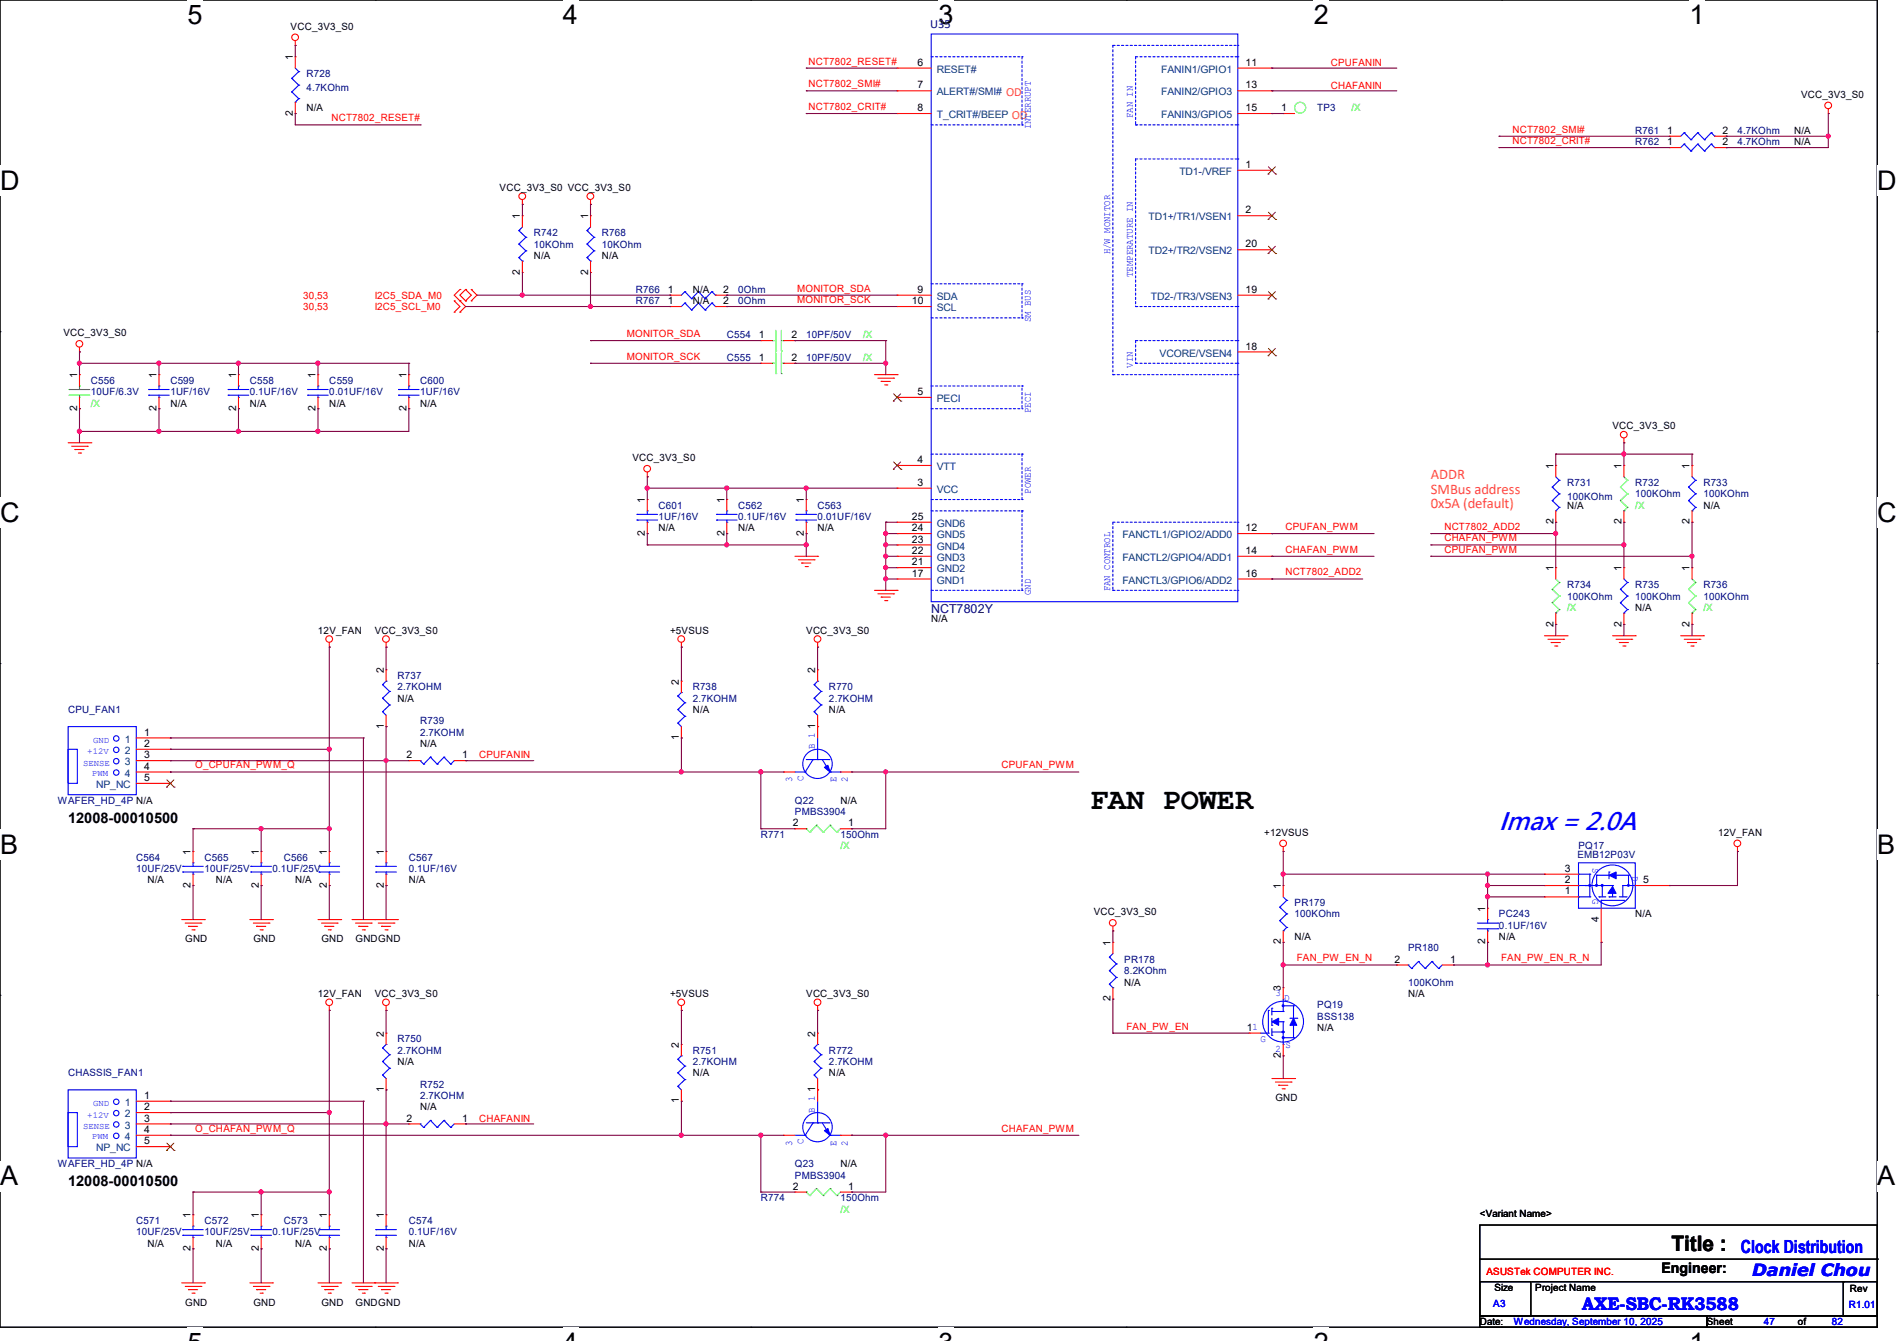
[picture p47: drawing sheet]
<svg xmlns="http://www.w3.org/2000/svg" width="297mm" height="210mm" viewBox="0 0 297 210" stroke-linecap="round" stroke-linejoin="round" font-family="sans-serif">
<defs><g id="words">
<text font-size="4.8" x="170.7" y="126.7">FAN POWER</text>
<g font-size="4.2">
<text x="29.4" y="3.8">5</text>
<text x="88.1" y="3.8">4</text>
<text x="146.9" y="3.8">3</text>
<text x="205.7" y="3.8">2</text>
<text x="264.5" y="3.8">1</text>
<text x="0" y="29.8">D</text>
<text x="293.9" y="29.8">D</text>
<text x="0" y="81.7">C</text>
<text x="293.9" y="81.7">C</text>
<text x="0" y="133.7">B</text>
<text x="293.9" y="133.7">B</text>
<text x="0" y="185.6">A</text>
<text x="293.9" y="185.6">A</text>
</g>
<text font-size="3.9" fill="#00f" x="234.7" y="130">Imax = 2.0A</text>
<text font-size="3.3" x="261.7" y="195.9">Title :</text>
<g font-size="2.8" fill="#00f">
<text x="272.6" y="196.3">Clock Distribution</text>
<text x="247.7" y="205.2">AXE-SBC-RK3588</text>
</g>
<text font-size="2.6" fill="#00f" x="274.4" y="199.8">Daniel Chou</text>
<g font-size="2.3" fill="#ff8000">
<text x="224" y="75.1">ADDR</text>
<text x="224" y="77.3">SMBus address</text>
<text x="224" y="79.6">0x5A (default)</text>
</g>
<g font-size="2.3">
<text x="10.7" y="128.9">12008-00010500</text>
<text x="10.7" y="185.8">12008-00010500</text>
<text x="260.1" y="199.3">Engineer:</text>
</g>
<g font-size="1.9" fill="#000080">
<text x="145.6" y="4.4">U35</text>
<text x="145.8" y="96">NCT7802Y</text>
</g>
<g font-size="1.9" fill="#ff8000">
<text x="157.5" y="15">OD</text>
<text x="158.4" y="18.6">OD</text>
</g>
<g font-size="1.6">
<text x="45.5" y="4.7">VCC_3V3_S0</text>
<text x="45.8" y="9.4" transform="rotate(-90 45.8 9.4)">1</text>
<text x="143.7" y="10.3">6</text>
<text x="195" y="10.3">11</text>
<text x="48" y="17.4">N/A</text>
<text x="143.7" y="13.8">7</text>
<text x="143.7" y="17.4">8</text>
<text x="195" y="13.8">13</text>
<text x="195" y="17.4">15</text>
<text x="200.6" y="17.4">1</text>
<text x="282" y="15.3">VCC_3V3_S0</text>
<text x="45.8" y="18.1" transform="rotate(-90 45.8 18.1)">2</text>
<text x="261" y="21">1</text>
<text x="261" y="22.7">1</text>
<text x="269.7" y="21">2</text>
<text x="269.7" y="22.7">2</text>
<text x="280.9" y="21">N/A</text>
<text x="280.9" y="22.8">N/A</text>
<text x="78.2" y="29.9">VCC_3V3_S0 VCC_3V3_S0</text>
<text x="195" y="26.3">1</text>
<text x="81.4" y="34.3" transform="rotate(-90 81.4 34.3)">1</text>
<text x="92.1" y="34.3" transform="rotate(-90 92.1 34.3)">1</text>
<text x="195" y="33.4">2</text>
<text x="83.6" y="40.6">N/A</text>
<text x="94.2" y="40.6">N/A</text>
<text x="195" y="38.7">20</text>
<text x="81.4" y="43" transform="rotate(-90 81.4 43)">2</text>
<text x="92.1" y="43" transform="rotate(-90 92.1 43)">2</text>
<text x="104.6" y="47.6">1</text>
<text x="104.6" y="45.8">1</text>
<text x="108.5" y="47.7">N/A</text>
<text x="108.5" y="45.9">N/A</text>
<text x="113.2" y="47.6">2</text>
<text x="113.2" y="45.8">2</text>
<text x="142.8" y="47.6">10</text>
<text x="143.7" y="45.8">9</text>
<text x="195" y="45.8">19</text>
<text x="9.9" y="52.7">VCC_3V3_S0</text>
<text x="118.8" y="53">1</text>
<text x="123.9" y="53">2</text>
<text x="12.1" y="59.2" transform="rotate(-90 12.1 59.2)">1</text>
<text x="24.5" y="59.2" transform="rotate(-90 24.5 59.2)">1</text>
<text x="37" y="59.2" transform="rotate(-90 37 59.2)">1</text>
<text x="49.4" y="59.2" transform="rotate(-90 49.4 59.2)">1</text>
<text x="63.6" y="59.2" transform="rotate(-90 63.6 59.2)">1</text>
<text x="118.8" y="56.5">1</text>
<text x="123.9" y="56.5">2</text>
<text x="195" y="54.7">18</text>
<text x="12.1" y="64.3" transform="rotate(-90 12.1 64.3)">2</text>
<text x="24.5" y="64.3" transform="rotate(-90 24.5 64.3)">2</text>
<text x="26.7" y="63.7">N/A</text>
<text x="37" y="64.3" transform="rotate(-90 37 64.3)">2</text>
<text x="39.1" y="63.7">N/A</text>
<text x="49.4" y="64.3" transform="rotate(-90 49.4 64.3)">2</text>
<text x="51.6" y="63.7">N/A</text>
<text x="63.6" y="64.3" transform="rotate(-90 63.6 64.3)">2</text>
<text x="65.8" y="63.7">N/A</text>
<text x="143.7" y="61.8">5</text>
<text x="252.5" y="67.2">VCC_3V3_S0</text>
<text x="99" y="72.2">VCC_3V3_S0</text>
<text x="143.7" y="76.1">3</text>
<text x="143.7" y="72.5">4</text>
<text x="243.2" y="73.4" transform="rotate(-90 243.2 73.4)">1</text>
<text x="253.9" y="73.4" transform="rotate(-90 253.9 73.4)">1</text>
<text x="264.5" y="73.4" transform="rotate(-90 264.5 73.4)">1</text>
<text x="101" y="83.9" transform="rotate(-90 101 83.9)">2</text>
<text x="101" y="78.8" transform="rotate(-90 101 78.8)">1</text>
<text x="103.1" y="83.2">N/A</text>
<text x="113.4" y="83.9" transform="rotate(-90 113.4 83.9)">2</text>
<text x="113.4" y="78.8" transform="rotate(-90 113.4 78.8)">1</text>
<text x="115.6" y="83.2">N/A</text>
<text x="125.9" y="83.9" transform="rotate(-90 125.9 83.9)">2</text>
<text x="125.9" y="78.8" transform="rotate(-90 125.9 78.8)">1</text>
<text x="128" y="83.2">N/A</text>
<text x="142.8" y="81.4">25</text>
<text x="142.8" y="83.2">24</text>
<text x="195" y="83.2">12</text>
<text x="243.2" y="82.1" transform="rotate(-90 243.2 82.1)">2</text>
<text x="245.4" y="79.7">N/A</text>
<text x="253.9" y="82.1" transform="rotate(-90 253.9 82.1)">2</text>
<text x="264.5" y="82.1" transform="rotate(-90 264.5 82.1)">2</text>
<text x="266.7" y="79.7">N/A</text>
<text x="142.8" y="88.5">21</text>
<text x="142.8" y="85">23</text>
<text x="142.8" y="86.7">22</text>
<text x="195" y="86.7">14</text>
<text x="243.2" y="89.4" transform="rotate(-90 243.2 89.4)">1</text>
<text x="253.9" y="89.4" transform="rotate(-90 253.9 89.4)">1</text>
<text x="264.5" y="89.4" transform="rotate(-90 264.5 89.4)">1</text>
<text x="142.8" y="90.3">17</text>
<text x="195" y="90.3">16</text>
<text x="256" y="95.7">N/A</text>
<text x="49.8" y="99.2">12V_FAN</text>
<text x="58.7" y="99.2">VCC_3V3_S0</text>
<text x="104.9" y="99.2">+5VSUS</text>
<text x="126.2" y="99.2">VCC_3V3_S0</text>
<text x="145.8" y="97.4">N/A</text>
<text x="243.2" y="98.1" transform="rotate(-90 243.2 98.1)">2</text>
<text x="253.9" y="98.1" transform="rotate(-90 253.9 98.1)">2</text>
<text x="264.5" y="98.1" transform="rotate(-90 264.5 98.1)">2</text>
<text x="60.1" y="105.5" transform="rotate(-90 60.1 105.5)">2</text>
<text x="106.3" y="107.2" transform="rotate(-90 106.3 107.2)">2</text>
<text x="127.6" y="105.5" transform="rotate(-90 127.6 105.5)">2</text>
<text x="62.2" y="109.9">N/A</text>
<text x="108.5" y="111.7">N/A</text>
<text x="129.8" y="111.7">N/A</text>
<text x="22.6" y="115.2">1</text>
<text x="22.6" y="117">2</text>
<text x="22.6" y="118.7">3</text>
<text x="60.1" y="114.1" transform="rotate(-90 60.1 114.1)">1</text>
<text x="63.7" y="118.7">2</text>
<text x="65.8" y="117">N/A</text>
<text x="72.3" y="118.7">1</text>
<text x="106.3" y="115.9" transform="rotate(-90 106.3 115.9)">1</text>
<text x="127.6" y="114.1" transform="rotate(-90 127.6 114.1)">1</text>
<text x="22.6" y="120.5">4</text>
<text x="22.6" y="122.3">5</text>
<text x="131.6" y="125.9">N/A</text>
<text x="124.1" y="129.4">2</text>
<text x="132.8" y="129.4">1</text>
<text x="197.9" y="130.9">+12VSUS</text>
<text x="269" y="130.9">12V_FAN</text>
<text x="29.8" y="133.9" transform="rotate(-90 29.8 133.9)">1</text>
<text x="40.5" y="133.9" transform="rotate(-90 40.5 133.9)">1</text>
<text x="51.2" y="133.9" transform="rotate(-90 51.2 133.9)">1</text>
<text x="60.1" y="133.9" transform="rotate(-90 60.1 133.9)">1</text>
<text x="245" y="136.5">3</text>
<text x="23.1" y="138.3">N/A</text>
<text x="29.8" y="139" transform="rotate(-90 29.8 139)">2</text>
<text x="33.8" y="138.3">N/A</text>
<text x="40.5" y="139" transform="rotate(-90 40.5 139)">2</text>
<text x="46.2" y="138.3">N/A</text>
<text x="51.2" y="139" transform="rotate(-90 51.2 139)">2</text>
<text x="60.1" y="139" transform="rotate(-90 60.1 139)">2</text>
<text x="64" y="138.3">N/A</text>
<text x="171.2" y="143.3">VCC_3V3_S0</text>
<text x="200.5" y="139.2" transform="rotate(-90 200.5 139.2)">1</text>
<text x="232.5" y="142.8" transform="rotate(-90 232.5 142.8)">1</text>
<text x="245" y="140.1">1</text>
<text x="245" y="138.3">2</text>
<text x="256" y="143.7">N/A</text>
<text x="257.3" y="138.3">5</text>
<text x="29" y="147.6">GND</text>
<text x="39.7" y="147.6">GND</text>
<text x="50.3" y="147.6">GND</text>
<text x="55.7" y="147.6">GNDGND</text>
<text x="173.9" y="148.1" transform="rotate(-90 173.9 148.1)">1</text>
<text x="200.5" y="147.9" transform="rotate(-90 200.5 147.9)">2</text>
<text x="202.7" y="147.2">N/A</text>
<text x="232.5" y="147.9" transform="rotate(-90 232.5 147.9)">2</text>
<text x="234.7" y="147.2">N/A</text>
<text x="250.3" y="144.4" transform="rotate(-90 250.3 144.4)">4</text>
<text x="176" y="154.3">N/A</text>
<text x="200.5" y="155.2" transform="rotate(-90 200.5 155.2)">3</text>
<text x="218.4" y="150.8">2</text>
<text x="227" y="150.8">1</text>
<text x="49.8" y="156.1">12V_FAN</text>
<text x="58.7" y="156.1">VCC_3V3_S0</text>
<text x="104.9" y="156.1">+5VSUS</text>
<text x="126.2" y="156.1">VCC_3V3_S0</text>
<text x="173.9" y="156.8" transform="rotate(-90 173.9 156.8)">2</text>
<text x="195.2" y="161.4">11</text>
<text x="206.2" y="161.5">N/A</text>
<text x="220.5" y="156.1">N/A</text>
<text x="60.1" y="162.3" transform="rotate(-90 60.1 162.3)">2</text>
<text x="62.2" y="166.8">N/A</text>
<text x="106.3" y="164.1" transform="rotate(-90 106.3 164.1)">2</text>
<text x="127.6" y="162.3" transform="rotate(-90 127.6 162.3)">2</text>
<text x="200.5" y="165.7" transform="rotate(-90 200.5 165.7)">2</text>
<text x="22.6" y="172.1">1</text>
<text x="22.6" y="173.9">2</text>
<text x="60.1" y="171" transform="rotate(-90 60.1 171)">1</text>
<text x="65.8" y="173.9">N/A</text>
<text x="106.3" y="172.8" transform="rotate(-90 106.3 172.8)">1</text>
<text x="108.5" y="168.6">N/A</text>
<text x="127.6" y="171" transform="rotate(-90 127.6 171)">1</text>
<text x="129.8" y="168.6">N/A</text>
<text x="199.7" y="172.5">GND</text>
<text x="22.6" y="175.6">3</text>
<text x="22.6" y="177.4">4</text>
<text x="22.6" y="179.2">5</text>
<text x="63.7" y="175.6">2</text>
<text x="72.3" y="175.6">1</text>
<text x="131.6" y="182.8">N/A</text>
<text x="29.8" y="190.8" transform="rotate(-90 29.8 190.8)">1</text>
<text x="40.5" y="190.8" transform="rotate(-90 40.5 190.8)">1</text>
<text x="51.2" y="190.8" transform="rotate(-90 51.2 190.8)">1</text>
<text x="60.1" y="190.8" transform="rotate(-90 60.1 190.8)">1</text>
<text x="124.1" y="186.3">2</text>
<text x="132.8" y="186.3">1</text>
<text x="231.7" y="190.6">&lt;Variant Name&gt;</text>
<text x="23.1" y="195.2">N/A</text>
<text x="29.8" y="195.9" transform="rotate(-90 29.8 195.9)">2</text>
<text x="33.8" y="195.2">N/A</text>
<text x="40.5" y="195.9" transform="rotate(-90 40.5 195.9)">2</text>
<text x="46.2" y="195.2">N/A</text>
<text x="51.2" y="195.9" transform="rotate(-90 51.2 195.9)">2</text>
<text x="60.1" y="195.9" transform="rotate(-90 60.1 195.9)">2</text>
<text x="64" y="195.2">N/A</text>
<text x="234" y="202.2">Size</text>
<text x="240.4" y="202.2">Project Name</text>
<text x="289.6" y="202.3">Rev</text>
<text x="29" y="204.5">GND</text>
<text x="39.7" y="204.5">GND</text>
<text x="50.3" y="204.5">GND</text>
<text x="55.7" y="204.5">GNDGND</text>
<text x="231.7" y="207.5">Date:</text>
<text x="267.2" y="207.5">Sheet</text>
<text x="281.5" y="207.5">of</text>
</g>
<g font-size="1.6" fill="#f00">
<text x="126.6" y="10.1">NCT7802_RESET#</text>
<text x="208.4" y="10.3">CPUFANIN</text>
<text x="126.6" y="13.7">NCT7802_SMI#</text>
<text x="126.6" y="17.2">NCT7802_CRIT#</text>
<text x="208.4" y="13.9">CHAFANIN</text>
<text x="51.9" y="19">NCT7802_RESET#</text>
<text x="236.8" y="20.8">NCT7802_SMI#</text>
<text x="236.8" y="22.6">NCT7802_CRIT#</text>
<text x="47.5" y="46.8">30,53</text>
<text x="58.7" y="46.8">I2C5_SDA_M0</text>
<text x="124.8" y="45.7">MONITOR_SDA</text>
<text x="124.8" y="47.5">MONITOR_SCK</text>
<text x="47.5" y="48.6">30,53</text>
<text x="58.7" y="48.6">I2C5_SCL_M0</text>
<text x="98.1" y="52.8">MONITOR_SDA</text>
<text x="98.1" y="56.3">MONITOR_SCK</text>
<text x="201.3" y="83">CPUFAN_PWM</text>
<text x="226.1" y="83">NCT7802_ADD2</text>
<text x="201.3" y="86.6">CHAFAN_PWM</text>
<text x="226.1" y="84.8">CHAFAN_PWM</text>
<text x="226.1" y="86.6">CPUFAN_PWM</text>
<text x="201.3" y="90.1">NCT7802_ADD2</text>
<text x="75" y="118.8">CPUFANIN</text>
<text x="30.6" y="120.4">O_CPUFAN_PWM_Q</text>
<text x="156.8" y="120.4">CPUFAN_PWM</text>
<text x="203" y="150.6">FAN_PW_EN_N</text>
<text x="235" y="150.6">FAN_PW_EN_R_N</text>
<text x="176.4" y="161.2">FAN_PW_EN</text>
<text x="30.6" y="177.2">O_CHAFAN_PWM_Q</text>
<text x="75" y="175.7">CHAFANIN</text>
<text x="156.8" y="177.2">CHAFAN_PWM</text>
<text x="232.7" y="199.7">ASUSTek COMPUTER INC.</text>
</g>
<g font-size="1.6" fill="#004080">
<text x="146.7" y="11.4">RESET#</text>
<text x="181.8" y="11.4">FANIN1/GPIO1</text>
<text x="146.7" y="14.9">ALERT#/SMI#</text>
<text x="181.8" y="14.9">FANIN2/GPIO3</text>
<text x="146.7" y="18.5">T_CRIT#/BEEP</text>
<text x="181.8" y="18.5">FANIN3/GPIO5</text>
<text x="184.7" y="27.4">TD1-/VREF</text>
<text x="179.8" y="34.5">TD1+/TR1/VSEN1</text>
<text x="179.8" y="39.8">TD2+/TR2/VSEN2</text>
<text x="146.7" y="46.9">SDA</text>
<text x="180.2" y="46.9">TD2-/TR3/VSEN3</text>
<text x="146.7" y="48.7">SCL</text>
<text x="181.6" y="55.8">VCORE/VSEN4</text>
<text x="146.7" y="63">PECI</text>
<text x="146.7" y="77.2">VCC</text>
<text x="146.7" y="73.6">VTT</text>
<text x="146.7" y="82.5">GND6</text>
<text x="146.7" y="89.6">GND2</text>
<text x="146.7" y="84.3">GND5</text>
<text x="146.7" y="86.1">GND4</text>
<text x="146.7" y="87.8">GND3</text>
<text x="175.7" y="84.3">FANCTL1/GPIO2/ADD0</text>
<text x="175.7" y="87.8">FANCTL2/GPIO4/ADD1</text>
<text x="146.7" y="91.4">GND1</text>
<text x="175.7" y="91.4">FANCTL3/GPIO6/ADD2</text>
<text x="19.6" y="116.3">1</text>
<text x="19.6" y="118.1">2</text>
<text x="19.6" y="119.8">3</text>
<text x="15.1" y="123.4">NP_NC</text>
<text x="19.6" y="121.6">4</text>
<text x="19.6" y="173.2">1</text>
<text x="19.6" y="175">2</text>
<text x="19.6" y="176.7">3</text>
<text x="19.6" y="178.5">4</text>
<text x="15.1" y="180.3">NP_NC</text>
</g>
<g font-size="1.6" fill="#000080">
<text x="48" y="12.1">R728</text>
<text x="48" y="14.2">4.7KOhm</text>
<text x="206.2" y="17.4">TP3</text>
<text x="256" y="21">R761</text>
<text x="256" y="22.8">R762</text>
<text x="272" y="21">4.7KOhm</text>
<text x="272" y="22.8">4.7KOhm</text>
<text x="83.6" y="37">R742</text>
<text x="83.6" y="38.8">10KOhm</text>
<text x="94.2" y="37">R768</text>
<text x="94.2" y="38.8">10KOhm</text>
<text x="99.6" y="47.7">R767</text>
<text x="99.6" y="45.9">R766</text>
<text x="115.6" y="47.7">0Ohm</text>
<text x="115.6" y="45.9">0Ohm</text>
<text x="113.8" y="53">C554</text>
<text x="126.2" y="53">10PF/50V</text>
<text x="113.8" y="56.6">C555</text>
<text x="126.2" y="56.6">10PF/50V</text>
<text x="14.2" y="60.1">C556</text>
<text x="14.2" y="61.9">10UF/6.3V</text>
<text x="26.7" y="60.1">C599</text>
<text x="26.7" y="61.9">1UF/16V</text>
<text x="39.1" y="60.1">C558</text>
<text x="39.1" y="61.9">0.1UF/16V</text>
<text x="51.6" y="60.1">C559</text>
<text x="51.6" y="61.9">0.01UF/16V</text>
<text x="65.8" y="60.1">C600</text>
<text x="65.8" y="61.9">1UF/16V</text>
<text x="245.4" y="76.1">R731</text>
<text x="256" y="76.1">R732</text>
<text x="256" y="77.9">100KOhm</text>
<text x="266.7" y="76.1">R733</text>
<text x="266.7" y="77.9">100KOhm</text>
<text x="103.1" y="79.7">C601</text>
<text x="103.1" y="81.4">1UF/16V</text>
<text x="115.6" y="79.7">C562</text>
<text x="115.6" y="81.4">0.1UF/16V</text>
<text x="128" y="79.7">C563</text>
<text x="128" y="81.4">0.01UF/16V</text>
<text x="245.4" y="78.2">100KOhm</text>
<text x="245.4" y="92.1">R734</text>
<text x="245.4" y="93.9">100KOhm</text>
<text x="256" y="92.1">R735</text>
<text x="256" y="93.9">100KOhm</text>
<text x="266.7" y="92.1">R736</text>
<text x="266.7" y="93.9">100KOhm</text>
<text x="62.2" y="106.3">R737</text>
<text x="10.7" y="111.7">CPU_FAN1</text>
<text x="62.2" y="108.1">2.7KOHM</text>
<text x="65.8" y="113.5">R739</text>
<text x="108.5" y="108.1">R738</text>
<text x="108.5" y="109.9">2.7KOHM</text>
<text x="129.8" y="108.1">R770</text>
<text x="129.8" y="109.9">2.7KOHM</text>
<text x="65.8" y="115.2">2.7KOHM</text>
<text x="9.1" y="125.9">WAFER_HD_4P N/A</text>
<text x="124.5" y="125.9">Q22</text>
<text x="119.1" y="131.2">R771</text>
<text x="124.5" y="127.7">PMBS3904</text>
<text x="131.6" y="131.2">150Ohm</text>
<text x="21.3" y="134.8">C564</text>
<text x="21.3" y="136.6">10UF/25V</text>
<text x="32" y="134.8">C565</text>
<text x="32" y="136.6">10UF/25V</text>
<text x="42.7" y="136.6">0.1UF/25V</text>
<text x="44.4" y="134.8">C566</text>
<text x="64" y="134.8">C567</text>
<text x="64" y="136.6">0.1UF/16V</text>
<text x="247" y="134.4">EMB12P03V</text>
<text x="247.1" y="133">PQ17</text>
<text x="202.7" y="141.9">PR179</text>
<text x="202.7" y="143.7">100KOhm</text>
<text x="234.7" y="143.7">PC243</text>
<text x="220.5" y="149">PR180</text>
<text x="234.7" y="145.5">0.1UF/16V</text>
<text x="176" y="150.8">PR178</text>
<text x="176" y="152.6">8.2KOhm</text>
<text x="220.5" y="154.3">100KOhm</text>
<text x="206.2" y="157.9">PQ19</text>
<text x="206.2" y="159.7">BSS138</text>
<text x="62.2" y="163.2">R750</text>
<text x="62.2" y="165">2.7KOHM</text>
<text x="108.5" y="165">R751</text>
<text x="108.5" y="166.8">2.7KOHM</text>
<text x="129.8" y="165">R772</text>
<text x="129.8" y="166.8">2.7KOHM</text>
<text x="10.7" y="168.6">CHASSIS_FAN1</text>
<text x="65.8" y="170.3">R752</text>
<text x="65.8" y="172.1">2.7KOHM</text>
<text x="9.1" y="182.8">WAFER_HD_4P N/A</text>
<text x="124.5" y="182.8">Q23</text>
<text x="124.5" y="184.6">PMBS3904</text>
<text x="21.3" y="191.7">C571</text>
<text x="32" y="191.7">C572</text>
<text x="44.4" y="191.7">C573</text>
<text x="64" y="191.7">C574</text>
<text x="119.1" y="188.1">R774</text>
<text x="131.6" y="188.1">150Ohm</text>
<text x="21.3" y="193.5">10UF/25V</text>
<text x="32" y="193.5">10UF/25V</text>
<text x="42.7" y="193.5">0.1UF/25V</text>
<text x="64" y="193.5">0.1UF/16V</text>
</g>
<g font-size="1.6" fill="#0f0">
<text x="211.6" y="17.4">/X</text>
<text x="135.1" y="53">/X</text>
<text x="135.1" y="56.6">/X</text>
<text x="14.2" y="63.7">/X</text>
<text x="256" y="79.7">/X</text>
<text x="245.4" y="95.7">/X</text>
<text x="266.7" y="95.7">/X</text>
<text x="131.6" y="133">/X</text>
<text x="131.6" y="189.9">/X</text>
</g>
<g font-size="1.6" fill="#00f">
<text x="161.4" y="20.3" transform="rotate(-90 161.4 20.3)">INTERRUPT</text>
<text x="177.4" y="18.5" transform="rotate(-90 177.4 18.5)">FAN IN</text>
<text x="173.8" y="39.8" transform="rotate(-90 173.8 39.8)">H/W MONITOR</text>
<text x="177.4" y="43.4" transform="rotate(-90 177.4 43.4)">TEMPERATURE IN</text>
<text x="161.4" y="50.5" transform="rotate(-90 161.4 50.5)">SM BUS</text>
<text x="177.4" y="57.6" transform="rotate(-90 177.4 57.6)">VIN</text>
<text x="161.4" y="64.7" transform="rotate(-90 161.4 64.7)">PECI</text>
<text x="161.4" y="77.3" transform="rotate(-90 161.4 77.3)">POWER</text>
<text x="161.4" y="93.2" transform="rotate(-90 161.4 93.2)">GND</text>
<text x="173.8" y="92.6" transform="rotate(-90 173.8 92.6)">FAN CONTROL</text>
<text x="127.6" y="117.3" transform="rotate(-90 127.6 117.3)">B 1</text>
<text x="124" y="122.5" transform="rotate(-90 124 122.5)">3</text>
<text x="125.8" y="122.3" transform="rotate(-90 125.8 122.3)">C</text>
<text x="131" y="122.5" transform="rotate(-90 131 122.5)">E</text>
<text x="132.8" y="122.5" transform="rotate(-90 132.8 122.5)">2</text>
<text x="249.3" y="136" transform="rotate(90 249.3 136)">S</text>
<text x="255.6" y="137.2" transform="rotate(90 255.6 137.2)">D</text>
<text x="249.3" y="140.8" transform="rotate(90 249.3 140.8)">G</text>
<text x="199.7" y="155.9">3</text>
<text x="201.1" y="156.8">D</text>
<text x="197.4" y="163.2">G</text>
<text x="199.7" y="164.8">2</text>
<text x="201.2" y="164.1">S</text>
<text x="124" y="179.4" transform="rotate(-90 124 179.4)">3</text>
<text x="125.8" y="179.2" transform="rotate(-90 125.8 179.2)">C</text>
<text x="127.6" y="174.2" transform="rotate(-90 127.6 174.2)">B 1</text>
<text x="131" y="179.4" transform="rotate(-90 131 179.4)">E</text>
<text x="132.8" y="179.4" transform="rotate(-90 132.8 179.4)">2</text>
<text x="233.8" y="204.7">A3</text>
<text x="237" y="207.5">Wednesday, September 10, 2025</text>
<text x="276.1" y="207.5">47</text>
<text x="286.8" y="207.5">82</text>
<text x="289.5" y="204.8">R1.01</text>
</g>
<g font-size="1.4" fill="#00f">
<text x="13" y="119.9">SENSE</text>
<text x="13.7" y="118.2">+12V</text>
<text x="14.6" y="116.4">GND</text>
<text x="14.4" y="121.5">PWM</text>
<text x="14.6" y="173.3">GND</text>
<text x="13" y="176.8">SENSE</text>
<text x="13.7" y="175">+12V</text>
<text x="14.4" y="178.4">PWM</text>
</g>
</g></defs>
<path d="M0 0h293.9v207.9h-293.9z" fill="none" stroke="#000" stroke-width=".17"/>
<g fill="#fff">
<path d="M29.4 0h2.3v4.7h-2.3z"/>
<path d="M29.4 207.9h2.3v2.1h-2.3z"/>
</g>
<path d="M58.8 0h.1M58.8 207.9h.1" fill="none" stroke="#000" stroke-width=".17"/>
<g fill="#fff">
<path d="M88.1 0h2.4v4.7h-2.4z"/>
<path d="M88.1 207.9h2.4v2.1h-2.4z"/>
</g>
<path d="M117.6 0h.1M117.6 207.9h.1" fill="none" stroke="#000" stroke-width=".17"/>
<g fill="#fff">
<path d="M146.9 0h2.4v4.7h-2.4z"/>
<path d="M146.9 207.9h2.4v2.1h-2.4z"/>
</g>
<path d="M176.3 0h.1M176.3 207.9h.1" fill="none" stroke="#000" stroke-width=".17"/>
<g fill="#fff">
<path d="M205.7 0h2.4v4.7h-2.4z"/>
<path d="M205.7 207.9h2.4v2.1h-2.4z"/>
</g>
<path d="M235.1 0h.1M235.1 207.9h.1" fill="none" stroke="#000" stroke-width=".17"/>
<g fill="#fff">
<path d="M264.5 0h2.4v4.7h-2.4z"/>
<path d="M264.5 207.9h2.4v2.1h-2.4z"/>
<path d="M0 26h3v4.7h-3z"/>
<path d="M293.9 26h3.1v4.7h-3.1z"/>
<path d="M0 77.9h3v4.7h-3z"/>
<path d="M293.9 77.9h3.1v4.7h-3.1z"/>
</g>
<path d="M0 51.9h.1M293.9 51.9h.1" fill="none" stroke="#000" stroke-width=".17"/>
<g fill="#fff">
<path d="M0 129.9h2.8v4.7h-2.8z"/>
<path d="M293.9 129.9h2.9v4.7h-2.9z"/>
</g>
<path d="M0 103.9h.1M293.9 103.9h.1" fill="none" stroke="#000" stroke-width=".17"/>
<g fill="#fff">
<path d="M0 181.8h2.8v4.8h-2.8z"/>
<path d="M293.8 181.8h3v4.8h-3z"/>
</g>
<path d="M0 155.9h.1M293.9 155.9h.1M231.7 191.9h62.2v14.2h-62.2zM231.7 197.2h62.2M293.9 197.2h.1M231.7 200.7h8v5.4h-8zM231.7 206.1h35.6v1.8h-35.6zM239.9 200.7h48.7M267.3 206.1h26.6v1.8h-26.6zM288.6 200.7h5.3v5.4h-5.3zM288.6 200.7h.1" fill="none" stroke="#000" stroke-width=".17"/>
<g fill="none" stroke="#f00" stroke-width=".17">
<path d="M46.2 7.1h.1M46.2 8.9h.1M46.2 17.8h.1M46.2 6.4v.7M46.2 8.9v1.8M46.2 16v1.8M140.5 10.7h.1M140.5 14.2h.1M140.5 17.8h.1M140.5 17.8h5.3M140.5 10.7h5.3M140.5 14.2h5.3"/>
<path d="M193.8 17.8h5.3M193.8 10.7h5.3M193.8 14.2h5.3M199.1 10.7h.1M199.1 14.2h.1M199.1 17.8h.1M200.9 17.8h.1M200.9 17.8h1.8M286.3 17.8h.1M286.3 17.1v.7M81.8 32h.1M81.8 33.8h.1"/>
<path d="M81.8 31.3v.7M81.8 33.8v1.8M92.5 32h.1M92.5 33.8h.1M92.5 31.3v.7M92.5 33.8v1.8M193.8 26.7h5.3M193.8 33.8h5.3M193.8 39.1h5.3M199.1 26.7h.1M199.1 33.8h.1M199.1 39.1h.1"/>
<path d="M261.4 21.3h.1M261.4 23.1h.1M261.4 21.3h1.7M261.4 23.1h1.7M268.5 21.3h1.8M268.5 23.1h1.8M270.3 21.3h.1M270.3 23.1h.1M12.4 55.1h.1M12.4 58.7h.1M12.4 54.4v.7M12.4 58.7v1.8"/>
<path d="M24.9 58.7h.1M24.9 58.7v1.8M37.3 58.7h.1M37.3 58.7v1.8M49.8 58.7h.1M49.8 58.7v1.8M64 58.7h.1M64 58.7v1.8M71.1 47.1h.1M71.1 48.9h.1M71.1 47.1l.9 .9-.9 .9M72 45.3h.1"/>
<path d="M72 47.1h.1M72 48.9h.1M72 45.3l-.9 .9 1.8 1.8-.9 .9M72.9 45.3h.1M72.9 47.1h.1M72.9 45.3l.9 .9-.9 .9M72.9 45.3l-.9 .9 .9 .9M73.8 47.1h.1M73.8 45.3h.1M73.8 45.3l.9 .9-.9 .9M81.8 42.7h.1M81.8 40.9v1.8"/>
<path d="M92.5 42.7h.1M92.5 40.9v1.8M104.9 48h.1M104.9 46.2h.1M104.9 48h1.8M104.9 46.2h1.8M112 48h1.8M112 46.2h1.8M113.8 48h.1M113.8 46.2h.1M119.1 53.3h.1M119.1 56.9h.1"/>
<path d="M119.1 53.3h1.8M119.1 56.9h1.8M122.7 53.3h1.8M122.7 56.9h1.8M124.5 53.3h.1M124.5 56.9h.1M136.9 58.7h3.6M137.5 59.2h2.4M138 59.7h.1M138 59.7h1.4M139.9 59.2h.1M140.5 58.7h.1"/>
<path d="M140.5 48h.1M140.5 46.2h.1M140.5 48h5.3M140.5 46.2h5.3M193.8 55.1h5.3M193.8 46.2h5.3M199.1 55.1h.1M199.1 46.2h.1M10.7 69.3h3.5M11.2 69.9h2.5M11.7 70.4h.1M11.7 70.4h1.5"/>
<path d="M12.3 71h.3M12.4 64h.1M12.4 62.2v1.8M12.6 71h.1M13.7 69.9h.1M14.2 69.3h.1M24.9 64h.1M24.9 62.2v1.8M37.3 64h.1M37.3 62.2v1.8M49.8 64h.1M49.8 62.2v1.8"/>
<path d="M64 64h.1M64 62.2v1.8M101.3 74.7h.1M101.3 78.2h.1M101.3 74v.7M101.3 78.2v1.8M113.8 78.2h.1M113.8 78.2v1.8M126.2 78.2h.1M126.2 78.2v1.8M138.5 60.3h.4M138.9 60.3h.1"/>
<path d="M140.5 76.5h.1M140.5 72.9h.1M140.5 62.2h.1M140.5 76.5h5.3M140.5 72.9h5.3M140.5 62.2h5.3M243.6 72.9h.1M243.6 72.9v1.8M254.3 69.3h.1M254.3 72.9h.1M254.3 68.6v.7M254.3 72.9v1.8"/>
<path d="M264.9 72.9h.1M264.9 72.9v1.8M101.3 83.6h.1M101.3 81.8v1.8M113.8 83.6h.1M113.8 81.8v1.8M124.5 87.1h3.5M125 87.7h2.5M125.5 88.2h.1M125.5 88.2h1.5M126.1 88.7h.3M126.2 83.6h.1"/>
<path d="M126.2 81.8v1.8M126.4 88.7h.1M127.5 87.7h.1M128 87.1h.1M136.9 92.5h3.6M137.5 93h2.4M138 93.5h.1M138 93.5h1.4M138.5 94.1h.4M138.9 94.1h.1M139.9 93h.1M140.5 92.5h.1"/>
<path d="M140.5 90.7h.1M140.5 88.9h.1M140.5 81.8h.1M140.5 83.6h.1M140.5 85.3h.1M140.5 87.1h.1M140.5 87.1h5.3M140.5 83.6h5.3M140.5 90.7h5.3M140.5 88.9h5.3M140.5 81.8h5.3M140.5 85.3h5.3"/>
<path d="M193.8 87.1h5.3M193.8 83.6h5.3M193.8 90.7h5.3M199.1 83.6h.1M199.1 87.1h.1M199.1 90.7h.1M241.8 99.6h3.6M243.6 88.9h.1M243.6 97.8h.1M243.6 81.8h.1M243.6 80v1.8M243.6 88.9v1.8"/>
<path d="M243.6 96v1.8M245.4 99.6h.1M252.5 99.6h3.5M254.3 88.9h.1M254.3 97.8h.1M254.3 81.8h.1M254.3 80v1.8M254.3 88.9v1.8M254.3 96v1.8M256 99.6h.1M263.1 99.6h3.6M264.9 81.8h.1"/>
<path d="M264.9 88.9h.1M264.9 97.8h.1M264.9 80v1.8M264.9 88.9v1.8M264.9 96v1.8M266.7 99.6h.1M21.3 119.1h5.4M21.3 115.6h5.4M21.3 117.3h5.4M26.7 115.6h.1M26.7 117.3h.1M26.7 119.1h.1"/>
<path d="M51.6 101.3h.1M51.6 100.6v.7M60.5 101.3h.1M60.5 113.8h.1M60.5 104.9h.1M60.5 100.6v.7M60.5 104.9v1.8M60.5 112v1.8M64 119.1h.1M64 119.1h1.8M71.1 119.1h1.8M72.9 119.1h.1"/>
<path d="M106.7 101.3h.1M106.7 115.6h.1M106.7 106.7h.1M106.7 100.6v.7M106.7 106.7v1.8M106.7 113.8v1.8M128 101.3h.1M128 113.8h.1M128 104.9h.1M128 100.6v.7M128 104.9v1.8M128 112v3.6"/>
<path d="M242.4 100.1h2.4M242.9 100.6h.1M242.9 100.6h1.4M243.4 101.2h.4M243.8 101.2h.1M244.8 100.1h.1M253 100.1h2.5M253.5 100.6h.1M253.5 100.6h1.5M254.1 101.2h.3M254.4 101.2h.1M255.5 100.1h.1"/>
<path d="M263.7 100.1h2.4M264.2 100.6h.1M264.2 100.6h1.4M264.8 101.2h.3M265.1 101.2h.1M266.1 100.1h.1M21.3 120.9h5.4M21.3 122.7h5.4M26.7 120.9h.1M26.7 122.7h.1M30.2 133.3h.1M30.2 138.7h.1"/>
<path d="M30.2 133.3v1.8M30.2 136.9v1.8M40.9 133.3h.1M40.9 138.7h.1M40.9 133.3v1.8M40.9 136.9v1.8M51.6 133.3h.1M51.6 138.7h.1M51.6 133.3v1.8M51.6 136.9v1.8M60.5 133.3h.1M60.5 138.7h.1"/>
<path d="M60.5 133.3v1.8M60.5 136.9v1.8M122.7 120.9h.1M122.7 120.9h1.8M124.5 129.8h.1M124.5 129.8h1.7M131.6 129.8h1.7M131.6 120.9h1.7M133.3 129.8h.1M133.3 120.9h.1M200.9 133.3h.1M200.9 138.7h.1"/>
<path d="M200.9 132.6v.7M200.9 138.7v1.8M241.8 138.7h.1M241.8 136.9h.1M241.8 138.7h5.3M241.8 136.9h5.3M256 138.7h5.4M261.4 138.7h.1M272 133.3h.1M272 132.6v.7M28.4 144h3.6M29 144.6h2.5"/>
<path d="M29.5 145.1h.1M29.5 145.1h1.4M30.1 145.6h.3M30.4 145.6h.1M31.5 144.6h.1M32 144h.1M39.1 144h3.6M39.7 144.6h2.4M40.2 145.1h.1M40.2 145.1h1.4M40.7 145.6h.4M41.1 145.6h.1"/>
<path d="M42.1 144.6h.1M42.7 144h.1M49.8 144h3.5M50.3 144.6h2.5M50.8 145.1h.1M50.8 145.1h1.5M51.4 145.6h.3M51.6 158.2h.1M51.6 157.5v.7M51.7 145.6h.1M52.8 144.6h.1M53.3 144h.1"/>
<path d="M55.1 144h7.1M55.7 144.6h2.4M56.2 145.1h.1M56.2 145.1h1.4M56.7 145.6h.4M57.1 145.6h.1M58.1 144.6h.1M58.7 144h.1M59.2 144.6h2.5M59.7 145.1h.1M59.7 145.1h1.5M60.3 145.6h.3"/>
<path d="M60.5 158.2h.1M60.5 157.5v.7M60.6 145.6h.1M61.7 144.6h.1M62.2 144h.1M106.7 158.2h.1M106.7 157.5v.7M128 158.2h.1M128 157.5v.7M174.2 145.8h.1M174.2 147.6h.1M174.2 156.5h.1"/>
<path d="M174.2 145.1v.7M174.2 147.6v1.8M174.2 154.7v1.8M200.9 147.6h.1M200.9 154.7h.1M200.9 145.8v1.8M200.9 154.7v1.8M218.7 151.1h.1M218.7 151.1h1.8M225.8 151.1h1.8M227.6 151.1h.1M232.9 142.2h.1"/>
<path d="M232.9 147.6h.1M232.9 142.2v1.8M232.9 145.8v1.8M241.8 140.5h.1M241.8 140.5h5.3M250.7 147.6h.1M250.7 142.2v5.4M21.3 176h5.4M21.3 177.8h5.4M21.3 172.5h5.4M21.3 174.2h5.4M21.3 179.6h5.4"/>
<path d="M26.7 172.5h.1M26.7 174.2h.1M26.7 176h.1M26.7 177.8h.1M26.7 179.6h.1M60.5 170.7h.1M60.5 161.8h.1M60.5 161.8v1.8M60.5 168.9v1.8M64 176h.1M64 176h1.8M71.1 176h1.8"/>
<path d="M72.9 176h.1M106.7 172.5h.1M106.7 163.6h.1M106.7 163.6v1.8M106.7 170.7v1.8M122.7 177.8h.1M122.7 177.8h1.8M128 170.7h.1M128 161.8h.1M128 161.8v1.8M128 168.9v3.6M131.6 177.8h1.7"/>
<path d="M133.3 177.8h.1M195.6 161.8h.1M195.6 161.8h1.8M199.1 168.9h3.6M199.7 169.5h2.4M200.2 170h.1M200.2 170h1.4M200.7 170.5h.4M200.9 165.4h.1M200.9 163.6v1.8M201.1 170.5h.1M202.1 169.5h.1"/>
<path d="M202.7 168.9h.1M30.2 190.2h.1M30.2 195.6h.1M30.2 190.2v1.8M30.2 193.8v1.8M40.9 190.2h.1M40.9 195.6h.1M40.9 190.2v1.8M40.9 193.8v1.8M51.6 190.2h.1M51.6 195.6h.1M51.6 190.2v1.8"/>
<path d="M51.6 193.8v1.8M60.5 190.2h.1M60.5 195.6h.1M60.5 190.2v1.8M60.5 193.8v1.8M124.5 186.7h.1M124.5 186.7h1.7M131.6 186.7h1.7M133.3 186.7h.1M28.4 200.9h3.6M29 201.5h2.5M29.5 202h.1"/>
<path d="M29.5 202h1.4M30.1 202.5h.3M30.4 202.5h.1M31.5 201.5h.1M32 200.9h.1M39.1 200.9h3.6M39.7 201.5h2.4M40.2 202h.1M40.2 202h1.4M40.7 202.5h.4M41.1 202.5h.1M42.1 201.5h.1"/>
<path d="M42.7 200.9h.1M49.8 200.9h3.5M50.3 201.5h2.5M50.8 202h.1M50.8 202h1.5M51.4 202.5h.3M51.7 202.5h.1M52.8 201.5h.1M53.3 200.9h.1M55.1 200.9h7.1M55.7 201.5h2.4M56.2 202h.1"/>
<path d="M56.2 202h1.4M56.7 202.5h.4M57.1 202.5h.1M58.1 201.5h.1M58.7 200.9h.1M59.2 201.5h2.5M59.7 202h.1M59.7 202h1.5M60.3 202.5h.3M60.6 202.5h.1M61.7 201.5h.1M62.2 200.9h.1"/>
<circle cx="46.2" cy="5.8" r=".52"/>
<circle cx="286.2" cy="16.5" r=".52"/>
<circle cx="81.8" cy="30.7" r=".52"/>
<circle cx="92.4" cy="30.7" r=".52"/>
<circle cx="12.4" cy="53.8" r=".52"/>
<circle cx="101.3" cy="73.4" r=".52"/>
<circle cx="254.2" cy="68.1" r=".52"/>
<circle cx="51.6" cy="100.1" r=".52"/>
<circle cx="60.4" cy="100.1" r=".52"/>
<circle cx="106.7" cy="100.1" r=".52"/>
<circle cx="128" cy="100.1" r=".52"/>
<circle cx="200.9" cy="132.1" r=".52"/>
<circle cx="272" cy="132.1" r=".52"/>
<circle cx="51.6" cy="157" r=".52"/>
<circle cx="60.4" cy="157" r=".52"/>
<circle cx="106.7" cy="157" r=".52"/>
<circle cx="128" cy="157" r=".52"/>
<circle cx="174.2" cy="144.5" r=".52"/>
</g>
<g fill="none" stroke="#0f0" stroke-width=".17">
<path d="M120.9 53.3h.1M120.9 56.9h.1M120.9 53.3h.6M120.9 56.9h.6M121.5 54.9h.1M121.5 58.5h.1M121.5 51.7v3.2M121.5 55.3v3.2M122.3 54.9h.1M122.3 58.5h.1M122.3 51.7v3.2M122.3 55.3v3.2"/>
<path d="M122.3 53.3h.4M122.3 56.9h.4M122.7 53.3h.1M122.7 56.9h.1M10.8 61h.1M10.8 61.9h.1M10.8 61h3.3M10.8 61.9h3.3M12.4 60.5h.1M12.4 62.2h.1M12.4 60.5v.5M12.4 61.9v.3"/>
<path d="M253.7 78.4h.1M253.7 76.3h.1M253.7 78.4l1.1 1.1M253.7 76.3l1.1 1M254.3 74.7l.5 .5M254.8 79.5h.1M254.8 75.2h.1M254.8 77.3h.1M254.8 79.5l-.5 .5M254.8 77.3l-1.1 1.1M254.8 75.2l-1.1 1.1M243 94.4h.1"/>
<path d="M243 92.3h.1M243 94.4l1.1 1.1M243 92.3l1.1 1M243.6 96h.1M243.6 90.7l.5 .5M244.1 95.5h.1M244.1 91.2h.1M244.1 93.3h.1M244.1 95.5l-.5 .5M244.1 93.3l-1.1 1.1M244.1 91.2l-1.1 1.1M254.3 80h.1"/>
<path d="M264.4 94.4h.1M264.4 92.3h.1M264.4 94.4l1.1 1.1M264.4 92.3l1.1 1M264.9 96h.1M264.9 90.7l.6 .5M265.5 95.5h.1M265.5 91.2h.1M265.5 93.3h.1M265.5 95.5l-.6 .5M265.5 93.3l-1.1 1.1M265.5 91.2l-1.1 1.1"/>
<path d="M126.2 129.8h.1M126.2 129.8l.6 .5M126.8 130.3h.1M127.8 129.2h.1M127.8 129.2l1.1 1.1M127.8 129.2l-1 1.1M128.9 130.3h.1M130 129.2h.1M130 129.2l1 1.1M130 129.2l-1.1 1.1M131 130.3h.1M131.6 129.8l-.6 .5"/>
<path d="M126.2 186.7h.1M126.2 186.7l.6 .5M126.8 187.2h.1M127.8 186.1h.1M127.8 186.1l1.1 1.1M127.8 186.1l-1 1.1M128.9 187.2h.1M130 186.1h.1M130 186.1l1 1.1M130 186.1l-1.1 1.1M131 187.2h.1M131.6 186.7l-.6 .5"/>
<circle cx="203.6" cy="16.9" r=".86"/>
</g>
<g fill="none" stroke="#00f" stroke-width=".17">
<path d="M45.7 14.4h.1M45.7 12.3h.1M45.7 14.4l1.1 1.1M45.7 12.3l1.1 1M46.2 16h.1M46.2 10.7l.6 .5M46.8 15.5h.1M46.8 11.2h.1M46.8 13.3h.1M46.8 15.5l-.6 .5M46.8 13.3l-1.1 1.1M46.8 11.2l-1.1 1.1"/>
<path d="M145.8 5.3h48v88.9h-48zM81.2 36.1h.1M81.2 38.2h.1M81.2 38.2l1.1 1.1M81.2 36.1l1.1 1.1M81.8 35.6l-.6 .5M82.3 39.3h.1M82.3 37.2h.1M82.3 39.3l-1.1 1M82.3 37.2l-1.1 1M91.9 36.1h.1M91.9 38.2h.1"/>
<path d="M91.9 38.2l1.1 1.1M91.9 36.1l1.1 1.1M92.5 35.6l-.6 .5M93 39.3h.1M93 37.2h.1M93 39.3l-1.1 1M93 37.2l-1.1 1M263.7 20.8h.1M263.7 22.6h.1M263.7 20.8l1.1 1.1M263.7 20.8l-.6 .5M263.7 22.6l1.1 1.1"/>
<path d="M263.7 22.6l-.6 .5M264.8 21.9h.1M264.8 23.7h.1M265.8 20.8h.1M265.8 22.6h.1M265.8 20.8l1.1 1.1M265.8 20.8l-1 1.1M265.8 22.6l1.1 1.1M265.8 22.6l-1 1.1M266.9 21.9h.1M266.9 23.7h.1M267.9 20.8h.1"/>
<path d="M267.9 22.6h.1M267.9 20.8l.6 .5M267.9 20.8l-1 1.1M267.9 22.6l.6 .5M267.9 22.6l-1 1.1M268.5 21.3h.1M268.5 23.1h.1M81.2 40.3h.1M81.2 40.3l.6 .6M81.8 40.9h.1M91.9 40.3h.1M91.9 40.3l.6 .6"/>
<path d="M92.5 40.9h.1M107.2 47.5h.1M107.2 45.7h.1M107.2 47.5l1.1 1.1M107.2 47.5l-.5 .5M107.2 45.7l1.1 1.1M107.2 45.7l-.5 .5M108.3 48.6h.1M108.3 46.8h.1M109.3 47.5h.1M109.3 45.7h.1M109.3 47.5l1.1 1.1"/>
<path d="M109.3 47.5l-1 1.1M109.3 45.7l1.1 1.1M109.3 45.7l-1 1.1M110.4 48.6h.1M110.4 46.8h.1M111.5 47.5h.1M111.5 45.7h.1M111.5 47.5l.5 .5M111.5 47.5l-1.1 1.1M111.5 45.7l.5 .5M111.5 45.7l-1.1 1.1M112 48h.1"/>
<path d="M112 46.2h.1M23.3 61h.1M23.3 61.9h.1M23.3 61h3.2M23.3 61.9h3.2M24.9 60.5h.1M24.9 62.2h.1M24.9 60.5v.5M24.9 61.9v.3M35.7 61h.1M35.7 61.9h.1M35.7 61h3.2"/>
<path d="M35.7 61.9h3.2M37.3 60.5h.1M37.3 62.2h.1M37.3 60.5v.5M37.3 61.9v.3M48.2 61h.1M48.2 61.9h.1M48.2 61h3.2M48.2 61.9h3.2M49.8 60.5h.1M49.8 62.2h.1M49.8 60.5v.5"/>
<path d="M49.8 61.9v.3M62.4 61h.1M62.4 61.9h.1M62.4 61h3.2M62.4 61.9h3.2M64 60.5h.1M64 62.2h.1M64 60.5v.5M64 61.9v.3M243 78.4h.1M243 76.3h.1M243 78.4l1.1 1.1"/>
<path d="M243 76.3l1.1 1M243.6 74.7l.5 .5M244.1 79.5h.1M244.1 75.2h.1M244.1 77.3h.1M244.1 79.5l-.5 .5M244.1 77.3l-1.1 1.1M244.1 75.2l-1.1 1.1M264.4 78.4h.1M264.4 76.3h.1M264.4 78.4l1.1 1.1M264.4 76.3l1.1 1"/>
<path d="M264.9 74.7l.6 .5M265.5 79.5h.1M265.5 75.2h.1M265.5 77.3h.1M265.5 79.5l-.6 .5M265.5 77.3l-1.1 1.1M265.5 75.2l-1.1 1.1M99.7 80.6h.1M99.7 81.4h.1M99.7 80.6h3.3M99.7 81.4h3.3M101.3 80h.1"/>
<path d="M101.3 81.8h.1M101.3 80v.6M101.3 81.4v.4M112.2 80.6h.1M112.2 81.4h.1M112.2 80.6h3.2M112.2 81.4h3.2M113.8 80h.1M113.8 81.8h.1M113.8 80v.6M113.8 81.4v.4M124.6 80.6h.1"/>
<path d="M124.6 81.4h.1M124.6 80.6h3.2M124.6 81.4h3.2M126.2 80h.1M126.2 81.8h.1M126.2 80v.6M126.2 81.4v.4M243.6 80h.1M253.7 94.4h.1M253.7 92.3h.1M253.7 94.4l1.1 1.1M253.7 92.3l1.1 1"/>
<path d="M254.3 96h.1M254.3 90.7l.5 .5M254.8 95.5h.1M254.8 91.2h.1M254.8 93.3h.1M254.8 95.5l-.5 .5M254.8 93.3l-1.1 1.1M254.8 91.2l-1.1 1.1M264.9 80h.1M10.7 113.8h10.6v10.7h-10.6zM10.7 117.3h1.4v5.4h-1.4zM59.9 107.2h.1"/>
<path d="M59.9 111.5h.1M59.9 109.3h.1M59.9 107.2l1.1 1.1M59.9 111.5l.6 .5M59.9 109.3l1.1 1.1M60.5 106.7h.1M60.5 106.7l-.6 .5M61 108.3h.1M61 110.4h.1M61 108.3l-1.1 1M61 110.4l-1.1 1.1M65.8 119.1h.1"/>
<path d="M65.8 119.1l.5 .6M66.3 119.7h.1M67.4 118.6h.1M67.4 118.6l1.1 1.1M67.4 118.6l-1.1 1.1M68.5 119.7h.1M69.5 118.6h.1M69.5 118.6l1.1 1.1M69.5 118.6l-1 1.1M70.6 119.7h.1M71.1 119.1l-.5 .6M106.1 109h.1"/>
<path d="M106.1 113.2h.1M106.1 111.1h.1M106.1 109l1.1 1.1M106.1 113.2l.6 .6M106.1 111.1l1.1 1.1M106.7 108.5h.1M106.7 108.5l-.6 .5M107.2 110.1h.1M107.2 112.2h.1M107.2 110.1l-1.1 1M107.2 112.2l-1.1 1M126.2 119h3.6"/>
<path d="M127.3 119h.1M127.3 119l-1.2 1.9M127.5 107.2h.1M127.5 111.5h.1M127.5 109.3h.1M127.5 107.2l1.1 1.1M127.5 111.5l.5 .5M127.5 109.3l1.1 1.1M128 119h.1M128 106.7h.1M128 115.6v3.4M128 106.7l-.5 .5"/>
<path d="M128.6 108.3h.1M128.6 110.4h.1M128.6 108.3l-1.1 1M128.6 110.4l-1.1 1.1M128.7 119l1.3 1.9M129.8 119h.1M28.6 135.7h.1M28.6 136.6h.1M28.6 135.7h3.2M28.6 136.6h3.2M30.2 135.1h.1M30.2 136.9h.1"/>
<path d="M30.2 135.1v.6M30.2 136.6v.3M39.3 135.7h.1M39.3 136.6h.1M39.3 135.7h3.2M39.3 136.6h3.2M40.9 135.1h.1M40.9 136.9h.1M40.9 135.1v.6M40.9 136.6v.3M50 135.7h.1M50 136.6h.1"/>
<path d="M50 135.7h3.2M50 136.6h3.2M51.6 135.1h.1M51.6 136.9h.1M51.6 135.1v.6M51.6 136.6v.3M58.8 135.7h.1M58.8 136.6h.1M58.8 135.7h3.3M58.8 136.6h3.3M60.5 135.1h.1M60.5 136.9h.1"/>
<path d="M60.5 135.1v.6M60.5 136.6v.3M124.5 120.9h1.6M126.1 120.9h.1M130 120.9h.1M130 120.9h1.6M131.6 120.9h.1M247.1 135.1h8.9v7.1h-8.9zM247.1 138.7h.1M247.1 136.9h.1M247.1 138.7h5.4M247.1 136.9h1.8"/>
<path d="M248.2 138.7h.1M248.9 138.7h.1M248.9 136.9h.1M248.9 136.9v3.6M250 137.1h.1M250 138.7h.1M250 137.1h5M250 137.1v1.6M250.9 138.7h.1M250.9 138.7v1.8M251.9 136.6h.1M251.9 136.6v1"/>
<path d="M252.5 138.7h.1M252.5 138.7v1.8M254.1 138.7h.1M254.1 138.7v1.8M254.1 138.7h1.9M255 137.1h.1M255 137.1v1.6M256 138.7h.1M173.7 154.1h.1M173.7 149.9h.1M173.7 152h.1M173.7 154.1l.5 .6"/>
<path d="M173.7 152l1.1 1.1M173.7 149.9l1.1 1.1M174.2 154.7h.1M174.2 149.4l-.5 .5M174.8 153.1h.1M174.8 151h.1M174.8 153.1l-1.1 1M174.8 151l-1.1 1M198.6 158.2h.1M198.6 158.2v3.6M199.1 157.9h.1M199.1 157.9v1.1"/>
<path d="M199.1 159.5v1.1M199.1 158.4h1.8M200.4 144.2h.1M200.4 142.1h.1M200.4 144.2l1.1 1M200.4 142.1l1.1 1M200.9 145.8h.1M200.9 158.4h.1M200.9 156.5h.1M200.9 140.5l.6 .5M200.9 156.5v1.9M200.9 157.5h1.6"/>
<path d="M201.5 145.2h.1M201.5 141h.1M201.5 143.1h.1M201.5 145.2l-.6 .6M201.5 143.1l-1.1 1.1M201.5 141l-1.1 1.1M202 159.5h1M202.5 157.5h.1M202.5 157.5v5M203 159.5h.1M220.5 151.1h.1M220.5 151.1l.5 .6"/>
<path d="M221 151.7h.1M222.1 150.6h.1M222.1 150.6l1 1.1M222.1 150.6l-1.1 1.1M223.1 151.7h.1M224.2 150.6h.1M224.2 150.6l1.1 1.1M224.2 150.6l-1.1 1.1M225.3 151.7h.1M225.8 151.1l-.5 .6M231.3 144.6h3.2M231.3 145.5h3.2"/>
<path d="M232.9 144h.1M232.9 145.8h.1M232.9 144v.6M232.9 145.5v.3M234.5 144.6h.1M234.5 145.5h.1M247.1 140.5h.1M247.1 140.5h1.8M248.9 140.5h.1M250.4 140.5h.1M250.4 140.5h1M250.7 141h.1"/>
<path d="M250.7 141v1.2M250.7 141h3.6M251.9 140.5h.1M251.9 140.5h1.1M253.5 140.5h1.1M254.3 141h.1M254.6 140.5h.1M10.7 170.7h10.6v10.7h-10.6zM10.7 174.2h1.4v5.4h-1.4zM59.9 164.1h.1M59.9 168.4h.1M59.9 166.2h.1"/>
<path d="M59.9 164.1l1.1 1.1M59.9 168.4l.6 .5M59.9 166.2l1.1 1.1M60.5 163.6h.1M60.5 163.6l-.6 .5M61 165.2h.1M61 167.3h.1M61 165.2l-1.1 1M61 167.3l-1.1 1.1M65.8 176h.1M65.8 176l.5 .6M66.3 176.6h.1"/>
<path d="M67.4 175.5h.1M67.4 175.5l1.1 1.1M67.4 175.5l-1.1 1.1M68.5 176.6h.1M69.5 175.5h.1M69.5 175.5l1.1 1.1M69.5 175.5l-1 1.1M70.6 176.6h.1M71.1 176l-.5 .6M106.1 165.9h.1M106.1 170.1h.1M106.1 168h.1"/>
<path d="M106.1 165.9l1.1 1.1M106.1 170.1l.6 .6M106.1 168l1.1 1.1M106.7 165.4h.1M106.7 165.4l-.6 .5M107.2 167h.1M107.2 169.1h.1M107.2 167l-1.1 1M107.2 169.1l-1.1 1M124.5 177.8h1.6M126.1 177.8h.1M126.2 175.9h3.6"/>
<path d="M127.3 175.9h.1M127.3 175.9l-1.2 1.9M127.5 164.1h.1M127.5 168.4h.1M127.5 166.2h.1M127.5 164.1l1.1 1.1M127.5 168.4l.5 .5M127.5 166.2l1.1 1.1M128 163.6h.1M128 175.9h.1M128 172.5v3.4M128 163.6l-.5 .5"/>
<path d="M128.6 165.2h.1M128.6 167.3h.1M128.6 165.2l-1.1 1M128.6 167.3l-1.1 1.1M128.7 175.9l1.3 1.9M129.8 175.9h.1M130 177.8h.1M130 177.8h1.6M131.6 177.8h.1M197.4 161.8h1.2M198.6 161.8h.1M199.1 160.6h.1"/>
<path d="M199.1 162.1h.1M199.1 161.1v1M199.1 161.6h1.8M199.1 160h1.8M200.9 161.6h.1M200.9 163.6h.1M200.9 160h.1M200.9 162.5h.1M200.9 160v3.6M200.9 162.5h1.6M202.5 162.5h.1M28.6 192.6h.1"/>
<path d="M28.6 193.5h.1M28.6 192.6h3.2M28.6 193.5h3.2M30.2 192h.1M30.2 193.8h.1M30.2 192v.6M30.2 193.5v.3M39.3 192.6h.1M39.3 193.5h.1M39.3 192.6h3.2M39.3 193.5h3.2M40.9 192h.1"/>
<path d="M40.9 193.8h.1M40.9 192v.6M40.9 193.5v.3M50 192.6h.1M50 193.5h.1M50 192.6h3.2M50 193.5h3.2M51.6 192h.1M51.6 193.8h.1M51.6 192v.6M51.6 193.5v.3M58.8 192.6h.1"/>
<path d="M58.8 193.5h.1M58.8 192.6h3.3M58.8 193.5h3.3M60.5 192h.1M60.5 193.8h.1M60.5 192v.6M60.5 193.5v.3"/>
<circle cx="18.2" cy="115.7" r=".42"/>
<circle cx="18.2" cy="117.4" r=".42"/>
<circle cx="18.2" cy="119.2" r=".42"/>
<circle cx="128" cy="119.6" r="2.3"/>
<circle cx="18.2" cy="121" r=".42"/>
<circle cx="252.5" cy="138.7" r="3.2"/>
<circle cx="200.9" cy="160" r="3.2"/>
<circle cx="18.2" cy="174.3" r=".42"/>
<circle cx="18.2" cy="177.9" r=".42"/>
<circle cx="18.2" cy="172.6" r=".42"/>
<circle cx="18.2" cy="176.1" r=".42"/>
<circle cx="128" cy="176.5" r="2.3"/>
</g>
<g fill="#00f" stroke="#00f" stroke-width=".17">
<path d="M129.1 120.2l.5-.4 .4 1.1z"/>
<path d="M129.1 177.1l.5-.4 .4 1.1z"/>
<path d="M251.9 137.1l1.1-.5v1z" fill-rule="evenodd"/>
<path d="M252.5 138.9l.5 1h-1.2z" fill-rule="evenodd"/>
<path d="M202.5 159.5l.5 1.1h-1z" fill-rule="evenodd"/>
<path d="M199.1 160l1.1-.5v1.1z" fill-rule="evenodd"/>
<circle cx="255" cy="138.7" r=".15"/>
<circle cx="250.8" cy="138.7" r=".15"/>
<circle cx="250" cy="138.7" r=".15"/>
<circle cx="248.9" cy="138.7" r=".15"/>
<circle cx="200.9" cy="157.5" r=".15"/>
<circle cx="200.9" cy="161.6" r=".15"/>
<circle cx="200.9" cy="162.5" r=".15"/>
</g>
<g fill="none" stroke="#00f" stroke-width=".17" stroke-dasharray=".3">
<path d="M145.8 19.6h14.2M145.8 8.9h14.2M160 19.6h.1M160 8.9v10.7M160 8.9h.1M174.2 7.1v51.6M174.2 7.1h19.6M177.8 19.6h16M177.8 8.9h16M177.8 8.9v10.7M177.8 19.6h.1M193.8 19.6h.1"/>
<path d="M193.8 8.9h.1M193.8 7.1h.1M177.8 24.9h16M177.8 24.9v23.1M193.8 24.9h.1M145.8 49.8h14.2M145.8 44.4h14.2M160 49.8h.1M160 44.4v5.4M160 44.4h.1M174.2 58.7h.1M174.2 58.7h19.6"/>
<path d="M177.8 53.3v3.6M177.8 56.9h.1M177.8 56.9h16M177.8 48h16M177.8 53.3h16M177.8 48h.1M193.8 58.7h.1M193.8 56.9h.1M193.8 48h.1M193.8 53.3h.1M145.8 71.1h14.2M145.8 78.2h14.2"/>
<path d="M145.8 64h14.2M145.8 60.5h14.2M160 78.2v-7.1M160 71.1h.1M160 78.2h.1M160 63.8v-3.3M160 60.5h.1M160 64h.1M145.8 92.5h14.2M145.8 80h14.2M160 92.5v-12.5M160 80h.1"/>
<path d="M160 92.5h.1M174.2 81.8v10.7M174.2 92.5h.1M174.2 81.8h19.6M174.2 92.5h19.6M193.8 81.8h.1M193.8 92.5h.1"/>
</g>
<g fill="none" stroke="#804000" stroke-width=".16">
<path d="M198.5 27.3h.1M198.5 34.4h.1M198.5 39.7h.1M198.6 26.1l1.1 1.2M198.6 33.2l1.1 1.2M198.6 38.6l1.1 1.1M199.7 26.1l-1.2 1.2M199.7 33.2l-1.2 1.2M199.7 38.6l-1.2 1.1M199.7 27.3h.1M199.7 34.4h.1M199.7 39.7h.1"/>
<path d="M198.5 55.7h.1M198.5 46.8h.1M198.6 54.6l1.1 1.1M198.6 45.7l1.1 1.1M199.7 54.6l-1.2 1.1M199.7 45.7l-1.2 1.1M199.7 55.7h.1M199.7 46.8h.1M139.9 73.5h.1M139.9 62.8h.1M139.9 72.3l1.2 1.2M139.9 61.7l1.2 1.1"/>
<path d="M141 72.3l-1.1 1.2M141 61.7l-1.1 1.1M141.1 73.5h.1M141.1 62.8h.1M26.1 123.3h.1M26.1 122.1l1.2 1.2M27.2 122.1l-1.1 1.2M27.3 123.3h.1M26.1 179l1.2 1.2M27.2 179l-1.1 1.2M26.1 180.2h.1M27.3 180.2h.1"/>
</g>
<g fill="none" stroke="#800040" stroke-width=".17">
<path d="M46.2 7.1h.1M46.2 17.8h.1M46.2 7.1v1.8M46.2 17.8v1.8h19.6M65.8 19.6h.1M126.2 10.7h.1M126.2 14.2h.1M126.2 17.8h.1M126.2 10.7h14.3M126.2 14.2h14.3M126.2 17.8h14.3M199.1 10.7h.1"/>
<path d="M199.1 14.2h.1M199.1 17.8h.1M199.1 10.7h19.6M199.1 14.2h19.6M199.1 17.8h1.8M286.3 17.8h.1M286.3 17.8v5.3h-16M81.8 32h.1M81.8 32v1.8M92.5 32h.1M92.5 32v1.8M234.7 21.3h.1"/>
<path d="M234.7 23.1h.1M234.7 21.3h26.7M234.7 23.1h26.7M270.3 21.3h.1M270.3 23.1h.1M270.3 21.3h16M286.3 21.3h.1M12.4 55.1h.1M12.4 56.9h.1M12.4 55.1v3.6M12.4 56.9h51.6M24.9 56.9h.1"/>
<path d="M24.9 56.9v1.8M37.3 56.9h.1M37.3 56.9v1.8M49.8 56.9h.1M49.8 56.9v1.8M64 56.9h.1M64 56.9v1.8M72.9 48h32M74.7 46.2h30.2M81.8 46.2h.1M81.8 42.7v3.5M92.5 53.3h.1"/>
<path d="M92.5 56.9h.1M92.5 48h.1M92.5 53.3h26.6M92.5 56.9h26.6M92.5 42.7v5.3M104.9 46.2h.1M104.9 48h.1M113.8 46.2h.1M113.8 48h.1M113.8 46.2h26.7M113.8 48h26.7M124.5 53.3h.1"/>
<path d="M124.5 56.9h.1M124.5 53.3h14.2M124.5 56.9h14.2M138.7 53.3h.1M138.7 56.9h.1M138.7 53.3v5.4M12.4 64h.1M12.4 67.6h.1M12.4 64v5.3M24.9 64h.1M24.9 67.6h.1M24.9 64v3.6"/>
<path d="M37.3 64h.1M37.3 67.6h.1M37.3 64v3.6M49.8 64h.1M49.8 67.6h.1M49.8 64v3.6M64 64h.1M64 64v3.6h-51.6M101.3 74.7h.1M101.3 76.5h.1M101.3 74.7v3.5M101.3 76.5h39.2"/>
<path d="M113.8 76.5h.1M113.8 76.5v1.7M126.2 76.5h.1M126.2 76.5v1.7M243.6 71.1h.1M243.6 71.1h21.3M243.6 71.1v1.8M254.3 69.3h.1M254.3 71.1h.1M254.3 69.3v3.6M264.9 71.1h.1M264.9 71.1v1.8"/>
<path d="M101.3 83.6h.1M101.3 85.3h.1M101.3 83.6v1.7M101.3 85.3h24.9M113.8 83.6h.1M113.8 85.3h.1M113.8 83.6v1.7M126.2 83.6h.1M126.2 85.3h.1M126.2 83.6v3.5M138.7 81.8h.1M138.7 83.6h.1"/>
<path d="M138.7 85.3h.1M138.7 87.1h.1M138.7 88.9h.1M138.7 90.7h.1M138.7 81.8v10.7M138.7 81.8h1.8M138.7 83.6h1.8M138.7 85.3h1.8M138.7 87.1h1.8M138.7 88.9h1.8M138.7 90.7h1.8M199.1 83.6h.1"/>
<path d="M199.1 90.7h.1M199.1 87.1h.1M199.1 83.6h16M199.1 87.1h16M199.1 90.7h14.3M224 83.6h.1M224 85.3h.1M224 87.1h.1M224 83.6h19.6M224 85.3h30.3M224 87.1h40.9M243.6 81.8h.1"/>
<path d="M243.6 83.6h.1M243.6 97.8h.1M243.6 81.8v7.1M243.6 97.8v1.8M254.3 81.8h.1M254.3 85.3h.1M254.3 97.8h.1M254.3 81.8v7.1M254.3 97.8v1.8M264.9 81.8h.1M264.9 87.1h.1M264.9 97.8h.1"/>
<path d="M264.9 81.8v7.1M264.9 97.8v1.8M26.7 115.6h.1M26.7 117.3h.1M26.7 119.1h.1M26.7 115.6h30.2M26.7 117.3h24.9M26.7 119.1h37.3M51.6 101.3h.1M51.6 117.3h.1M51.6 101.3v32M56.9 115.6h.1"/>
<path d="M56.9 115.6v28.4M60.5 101.3h.1M60.5 113.8h.1M60.5 119.1h.1M60.5 101.3v3.6M60.5 113.8v19.5M72.9 119.1h.1M72.9 119.1h10.7M106.7 101.3h.1M106.7 115.6h.1M106.7 101.3v5.4M106.7 115.6v5.3"/>
<path d="M128 101.3h.1M128 101.3v3.6M26.7 120.9h.1M26.7 120.9h96M30.2 129.8h.1M30.2 138.7h.1M30.2 129.8h21.4M30.2 129.8v3.5M30.2 138.7v5.3M40.9 129.8h.1M40.9 138.7h.1M40.9 129.8v3.5"/>
<path d="M40.9 138.7v5.3M51.6 129.8h.1M51.6 138.7h.1M51.6 138.7v5.3M60.5 138.7h.1M60.5 138.7v5.3M119.1 120.9h.1M119.1 129.8h.1M119.1 129.8h5.4M119.1 120.9v8.9M133.3 120.9h.1M133.3 129.8h.1"/>
<path d="M133.3 120.9h35.6M138.7 120.9h.1M138.7 120.9v8.9h-5.4M200.9 133.3h.1M200.9 136.9h.1M200.9 133.3v5.4M200.9 136.9h40.9M232.9 136.9h.1M232.9 138.7h.1M232.9 136.9v5.3M232.9 138.7h8.9M261.4 138.7h.1"/>
<path d="M272 133.3h.1M272 133.3v5.4h-10.6M51.6 158.2h.1M51.6 158.2v32M60.5 158.2h.1M60.5 158.2v3.6M106.7 158.2h.1M106.7 158.2v5.4M128 158.2h.1M128 158.2v3.6M174.2 145.8h.1M174.2 156.5h.1"/>
<path d="M174.2 145.8v1.8M174.2 156.5v5.3M200.9 147.6h.1M200.9 151.1h.1M200.9 147.6v7.1M200.9 151.1h17.8M227.6 151.1h.1M232.9 140.5h.1M232.9 147.6h.1M232.9 151.1h.1M232.9 147.6v3.5M232.9 140.5h8.9"/>
<path d="M250.7 147.6h.1M250.7 147.6v3.5h-23.1M26.7 172.5h.1M26.7 174.2h.1M26.7 176h.1M26.7 177.8h.1M26.7 172.5h30.2M26.7 174.2h24.9M26.7 176h37.3M26.7 177.8h96M51.6 174.2h.1M56.9 172.5h.1"/>
<path d="M56.9 172.5v28.4M60.5 170.7h.1M60.5 176h.1M60.5 170.7v19.5M72.9 176h.1M72.9 176h10.7M106.7 172.5h.1M106.7 172.5v5.3M119.1 177.8h.1M119.1 177.8v8.9M133.3 177.8h.1M133.3 177.8h35.6"/>
<path d="M138.7 177.8h.1M138.7 177.8v8.9h-5.4M174.2 161.8h.1M174.2 161.8h21.4M200.9 165.4h.1M200.9 165.4v3.5M30.2 186.7h.1M30.2 195.6h.1M30.2 186.7v3.5M30.2 195.6v5.3M30.2 186.7h21.4M40.9 186.7h.1"/>
<path d="M40.9 195.6h.1M40.9 186.7v3.5M40.9 195.6v5.3M51.6 186.7h.1M51.6 195.6h.1M51.6 195.6v5.3M60.5 195.6h.1M60.5 195.6v5.3M119.1 186.7h.1M119.1 186.7h5.4M133.3 186.7h.1"/>
</g>
<g fill="#f0f" stroke="#f0f" stroke-width=".17">
<circle cx="12.4" cy="56.9" r=".32"/>
<circle cx="37.3" cy="56.9" r=".32"/>
<circle cx="24.9" cy="56.9" r=".32"/>
<circle cx="49.8" cy="56.9" r=".32"/>
<circle cx="138.7" cy="56.9" r=".32"/>
<circle cx="12.4" cy="67.5" r=".32"/>
<circle cx="37.3" cy="67.5" r=".32"/>
<circle cx="24.9" cy="67.5" r=".32"/>
<circle cx="49.8" cy="67.5" r=".32"/>
<circle cx="113.8" cy="76.4" r=".32"/>
<circle cx="101.3" cy="76.4" r=".32"/>
<circle cx="126.2" cy="76.4" r=".32"/>
<circle cx="138.7" cy="83.5" r=".32"/>
<circle cx="113.8" cy="85.3" r=".32"/>
<circle cx="126.2" cy="85.3" r=".32"/>
<circle cx="138.7" cy="87.1" r=".32"/>
<circle cx="138.7" cy="85.3" r=".32"/>
<circle cx="138.7" cy="88.9" r=".32"/>
<circle cx="138.7" cy="90.7" r=".32"/>
<circle cx="254.2" cy="71.1" r=".32"/>
<circle cx="243.6" cy="83.5" r=".32"/>
<circle cx="254.2" cy="85.3" r=".32"/>
<circle cx="264.9" cy="87.1" r=".32"/>
<circle cx="51.5" cy="117.3" r=".32"/>
<circle cx="51.5" cy="129.8" r=".32"/>
<circle cx="60.4" cy="119.1" r=".32"/>
<circle cx="106.7" cy="120.9" r=".32"/>
<circle cx="119.1" cy="120.9" r=".32"/>
<circle cx="40.9" cy="129.8" r=".32"/>
<circle cx="51.5" cy="186.7" r=".32"/>
<circle cx="51.5" cy="174.2" r=".32"/>
<circle cx="60.4" cy="176" r=".32"/>
<circle cx="106.7" cy="177.8" r=".32"/>
<circle cx="40.9" cy="186.7" r=".32"/>
<circle cx="286.2" cy="21.3" r=".32"/>
<circle cx="92.4" cy="48" r=".32"/>
<circle cx="81.8" cy="46.2" r=".32"/>
<circle cx="138.7" cy="120.9" r=".32"/>
<circle cx="119.1" cy="177.8" r=".32"/>
<circle cx="138.7" cy="177.8" r=".32"/>
<circle cx="232.9" cy="136.9" r=".32"/>
<circle cx="200.9" cy="136.9" r=".32"/>
<circle cx="232.9" cy="138.7" r=".32"/>
<circle cx="232.9" cy="140.4" r=".32"/>
<circle cx="200.9" cy="151.1" r=".32"/>
<circle cx="232.9" cy="151.1" r=".32"/>
</g>
<use href="#words"/>
</svg>
